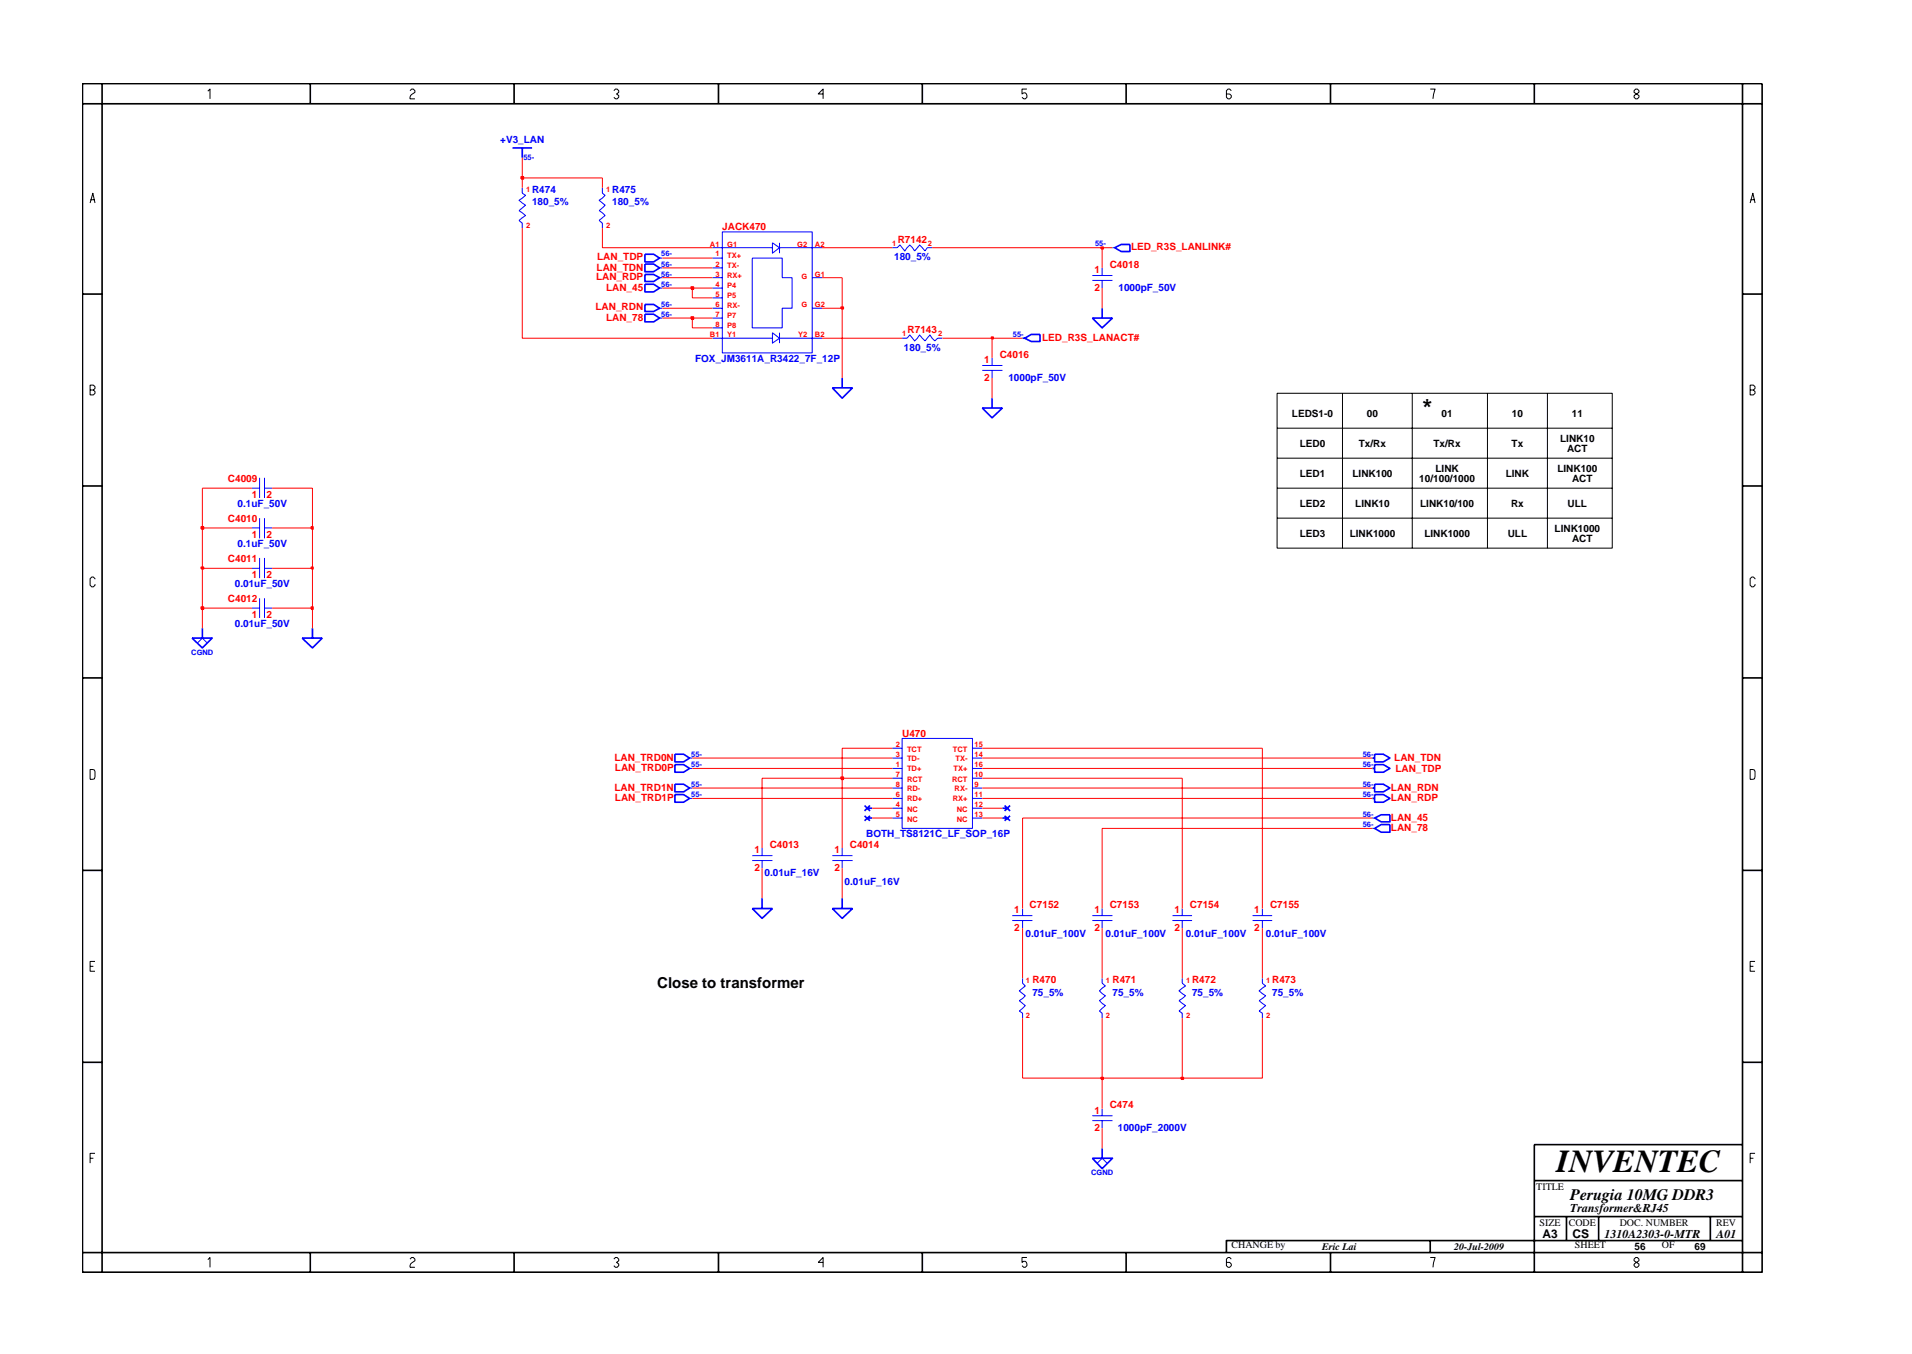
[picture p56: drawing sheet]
<svg xmlns="http://www.w3.org/2000/svg" width="297mm" height="210mm" viewBox="0 0 297 210" stroke-linecap="round" stroke-linejoin="round" font-family="sans-serif">
<defs><g id="words">
<text font-size="5" x="241.8" y="182">INVENTEC</text>
<text font-size="3.9" x="221" y="64.8">*</text>
<text font-size="2.5" x="244" y="186.3">Perugia 10MG DDR3</text>
<text font-size="2.3" x="102.1" y="153.4">Close to transformer</text>
<g font-size="1.9">
<text x="244" y="188.2">Transformer&amp;RJ45</text>
<text x="239.6" y="192.2">A3</text>
<text x="244.3" y="192.3">CS</text>
<text x="249.3" y="192.2">1310A2303-0-MTR</text>
<text x="266.6" y="192.2">A01</text>
</g>
<g font-size="1.6" fill="#00f">
<text x="77.7" y="22.2">+V3_LAN</text>
<text x="82.7" y="31.9">180_5%</text>
<text x="82.7" y="30">R474</text>
<text x="95.1" y="30">R475</text>
<text x="95.1" y="31.9">180_5%</text>
<text x="138.9" y="40.4">180_5%</text>
<text x="173.8" y="45.1">1000pF_50V</text>
<text x="108" y="56.2">FOX_JM3611A_R3422_7F_12P</text>
<text x="140.4" y="54.5">180_5%</text>
<text x="156.7" y="59.1">1000pF_50V</text>
<text x="36.9" y="78.7">0.1uF_50V</text>
<text x="36.9" y="84.9">0.1uF_50V</text>
<text x="36.5" y="91.1">0.01uF_50V</text>
<text x="36.5" y="97.3">0.01uF_50V</text>
<text x="134.6" y="130">BOTH_TS8121C_LF_SOP_16P</text>
<text x="118.8" y="136">0.01uF_16V</text>
<text x="131.2" y="137.5">0.01uF_16V</text>
<text x="159.3" y="145.5">0.01uF_100V</text>
<text x="171.8" y="145.5">0.01uF_100V</text>
<text x="184.2" y="145.5">0.01uF_100V</text>
<text x="196.7" y="145.5">0.01uF_100V</text>
<text x="160.4" y="154.6">75_5%</text>
<text x="172.8" y="154.6">75_5%</text>
<text x="185.2" y="154.6">75_5%</text>
<text x="197.6" y="154.6">75_5%</text>
<text x="173.7" y="175.6">1000pF_2000V</text>
</g>
<g font-size="1.6" fill="#f00">
<text x="112.2" y="35.8">JACK470</text>
<text x="92.8" y="40.4">LAN_TDP</text>
<text x="139.5" y="37.7">R7142</text>
<text x="172.4" y="41.6">C4018</text>
<text x="175.7" y="38.9">LED_R3S_LANLINK#</text>
<text x="92.6" y="43.5">LAN_RDP</text>
<text x="92.7" y="42">LAN_TDN</text>
<text x="94.2" y="45.1">LAN_45</text>
<text x="170" y="42.4">1</text>
<text x="170" y="45.1">2</text>
<text x="92.5" y="48.2">LAN_RDN</text>
<text x="94.2" y="49.8">LAN_78</text>
<text x="141" y="51.7">R7143</text>
<text x="161.9" y="52.9">LED_R3S_LANACT#</text>
<text x="152.9" y="56.3">1</text>
<text x="152.9" y="59.1">2</text>
<text x="155.3" y="55.6">C4016</text>
<text x="35.4" y="74.9">C4009</text>
<text x="39.1" y="77.3">1</text>
<text x="41.4" y="77.3">2</text>
<text x="35.4" y="81">C4010</text>
<text x="39.1" y="83.6">1</text>
<text x="41.4" y="83.6">2</text>
<text x="35.4" y="87.2">C4011</text>
<text x="39.1" y="89.8">1</text>
<text x="41.4" y="89.8">2</text>
<text x="35.4" y="93.5">C4012</text>
<text x="39.1" y="96">1</text>
<text x="41.4" y="96">2</text>
<text x="95.4" y="118.1">LAN_TRD0N</text>
<text x="95.5" y="119.7">LAN_TRD0P</text>
<text x="140.2" y="114.4">U470</text>
<text x="216.6" y="118.1">LAN_TDN</text>
<text x="216.8" y="119.9">LAN_TDP</text>
<text x="95.4" y="122.8">LAN_TRD1N</text>
<text x="95.5" y="124.3">LAN_TRD1P</text>
<text x="216.1" y="122.8">LAN_RDN</text>
<text x="216.1" y="124.3">LAN_RDP</text>
<text x="119.6" y="131.7">C4013</text>
<text x="132" y="131.7">C4014</text>
<text x="216.1" y="127.4">LAN_45</text>
<text x="216.1" y="129">LAN_78</text>
<text x="117.2" y="132.5">1</text>
<text x="117.2" y="135.2">2</text>
<text x="129.6" y="132.5">1</text>
<text x="129.6" y="135.2">2</text>
<text x="157.6" y="141.8">1</text>
<text x="160" y="141.1">C7152</text>
<text x="170" y="141.8">1</text>
<text x="172.4" y="141.1">C7153</text>
<text x="182.5" y="141.8">1</text>
<text x="184.9" y="141.1">C7154</text>
<text x="194.8" y="141.8">1</text>
<text x="197.3" y="141.1">C7155</text>
<text x="157.6" y="144.5">2</text>
<text x="170" y="144.5">2</text>
<text x="182.5" y="144.5">2</text>
<text x="194.8" y="144.5">2</text>
<text x="160.4" y="152.7">R470</text>
<text x="172.8" y="152.7">R471</text>
<text x="185.2" y="152.7">R472</text>
<text x="197.6" y="152.7">R473</text>
<text x="170" y="172.9">1</text>
<text x="172.4" y="172.1">C474</text>
<text x="170" y="175.6">2</text>
</g>
<g font-size="1.6">
<text x="200.7" y="64.7">LEDS1-0</text>
<text x="212.4" y="64.7">00</text>
<text x="224" y="64.7">01</text>
<text x="234.9" y="64.7">10</text>
<text x="244.2" y="64.7">11</text>
<text x="201.9" y="69.4">LED0</text>
<text x="211.1" y="69.4">Tx/Rx</text>
<text x="222.7" y="69.4">Tx/Rx</text>
<text x="234.8" y="69.4">Tx</text>
<text x="242.4" y="68.6">LINK10</text>
<text x="243.5" y="70.1">ACT</text>
<text x="201.9" y="74">LED1</text>
<text x="210.1" y="74">LINK100</text>
<text x="220.5" y="74.8">10/100/1000</text>
<text x="223" y="73.3">LINK</text>
<text x="233.9" y="74">LINK</text>
<text x="241.9" y="73.3">LINK100</text>
<text x="244.2" y="74.8">ACT</text>
<text x="201.9" y="83.3">LED3</text>
<text x="201.9" y="78.7">LED2</text>
<text x="209.7" y="83.3">LINK1000</text>
<text x="210.5" y="78.7">LINK10</text>
<text x="220.6" y="78.7">LINK10/100</text>
<text x="221.3" y="83.3">LINK1000</text>
<text x="234.2" y="83.3">ULL</text>
<text x="234.7" y="78.7">Rx</text>
<text x="241.5" y="82.6">LINK1000</text>
<text x="243.5" y="78.7">ULL</text>
<text x="244.2" y="84.2">ACT</text>
<text x="238.7" y="184.8">TITLE</text>
<text x="239.2" y="190.4">SIZE</text>
<text x="243.7" y="190.4">CODE</text>
<text x="251.6" y="190.4">DOC. NUMBER</text>
<text x="266.6" y="190.4">REV</text>
<text x="191.3" y="193.9">CHANGE by</text>
<text x="205.4" y="194.1">Eric Lai</text>
<text x="225.9" y="194.1">20-Jul-2009</text>
<text x="244.7" y="193.9">SHEET</text>
<text x="253.9" y="194.1">56</text>
<text x="258.2" y="193.9">OF</text>
<text x="263.3" y="194.1">69</text>
</g>
<g font-size="1.2" fill="#00f">
<text x="81.3" y="24.8">55-</text>
<text x="102.7" y="39.8">56-</text>
<text x="102.7" y="41.4">56-</text>
<text x="170.1" y="38.2">55-</text>
<text x="102.7" y="43">56-</text>
<text x="102.7" y="44.6">56-</text>
<text x="102.7" y="47.6">56-</text>
<text x="102.7" y="49.2">56-</text>
<text x="157.3" y="52.3">55-</text>
<text x="29.7" y="101.7">CGND</text>
<text x="107.4" y="117.5">55-</text>
<text x="107.4" y="119.1">55-</text>
<text x="211.7" y="117.5">56-</text>
<text x="211.7" y="119.1">56-</text>
<text x="107.4" y="123.7">55-</text>
<text x="107.4" y="122.2">55-</text>
<text x="211.7" y="122.2">56-</text>
<text x="211.7" y="123.7">56-</text>
<text x="211.7" y="126.9">56-</text>
<text x="211.7" y="128.4">56-</text>
<text x="169.5" y="182.5">CGND</text>
</g>
<g font-size="1.2" fill="#f00">
<text x="81.7" y="29.9">1</text>
<text x="94.2" y="29.9">1</text>
<text x="81.7" y="35.4">2</text>
<text x="94.2" y="35.4">2</text>
<text x="110.3" y="38.3">A1</text>
<text x="111.1" y="39.8">1</text>
<text x="111.1" y="41.4">2</text>
<text x="113" y="40.1">TX+</text>
<text x="113" y="41.6">TX-</text>
<text x="113" y="38.3">G1</text>
<text x="123.9" y="38.3">G2</text>
<text x="126.6" y="38.3">A2</text>
<text x="138.6" y="38.1">1</text>
<text x="144.2" y="38.1">2</text>
<text x="111.1" y="44.6">4</text>
<text x="111.1" y="46.1">5</text>
<text x="111.1" y="43">3</text>
<text x="111.1" y="47.6">6</text>
<text x="113" y="44.7">P4</text>
<text x="113" y="46.3">P5</text>
<text x="113" y="43.1">RX+</text>
<text x="113" y="47.9">RX-</text>
<text x="124.5" y="47.6">G</text>
<text x="124.5" y="43.4">G</text>
<text x="126.6" y="43">G1</text>
<text x="126.6" y="47.6">G2</text>
<text x="110.3" y="52.3">B1</text>
<text x="111.1" y="49.2">7</text>
<text x="111.1" y="50.7">8</text>
<text x="113" y="49.4">P7</text>
<text x="113" y="50.9">P8</text>
<text x="113" y="52.3">Y1</text>
<text x="124" y="52.3">Y2</text>
<text x="126.6" y="52.3">B2</text>
<text x="140.2" y="52.1">1</text>
<text x="145.8" y="52.1">2</text>
<text x="139.2" y="119.1">1</text>
<text x="139.2" y="117.5">3</text>
<text x="139.2" y="116">2</text>
<text x="140.9" y="119.8">TD+</text>
<text x="140.9" y="118.2">TD-</text>
<text x="140.9" y="116.8">TCT</text>
<text x="148" y="116.8">TCT</text>
<text x="148.1" y="119.8">TX+</text>
<text x="148.4" y="118.2">TX-</text>
<text x="151.4" y="119.1">16</text>
<text x="151.4" y="117.5">14</text>
<text x="151.4" y="116">15</text>
<text x="139.2" y="125.3">4</text>
<text x="139.2" y="120.7">7</text>
<text x="139.2" y="123.7">6</text>
<text x="139.2" y="122.2">8</text>
<text x="140.9" y="121.4">RCT</text>
<text x="140.9" y="124.4">RD+</text>
<text x="140.9" y="122.8">RD-</text>
<text x="147.9" y="121.4">RCT</text>
<text x="148" y="124.4">RX+</text>
<text x="148.3" y="122.8">RX-</text>
<text x="151.4" y="123.7">11</text>
<text x="151.4" y="122.2">9</text>
<text x="151.4" y="120.7">10</text>
<text x="151.4" y="125.3">12</text>
<text x="139.2" y="126.9">5</text>
<text x="140.9" y="126.1">NC</text>
<text x="140.9" y="127.6">NC</text>
<text x="148.6" y="126.1">NC</text>
<text x="148.6" y="127.6">NC</text>
<text x="151.4" y="126.9">13</text>
<text x="159.4" y="152.6">1</text>
<text x="171.8" y="152.6">1</text>
<text x="184.3" y="152.6">1</text>
<text x="196.7" y="152.6">1</text>
<text x="159.4" y="158.1">2</text>
<text x="171.8" y="158.1">2</text>
<text x="184.3" y="158.1">2</text>
<text x="196.7" y="158.1">2</text>
</g>
</g></defs>
<g fill="none" stroke="#00f" stroke-width=".25">
<path d="M79.6 23h3.1M81.1 23v1.5M100.2 39.5h1.3l1 .6-1 .6h-1.3zM173.2 38.5l1-.5h1.3v1.1h-1.3zM100.2 41h1.3l1 .6-1 .6h-1.3zM100.2 42.6h1.3l1 .5-1 .6h-1.3zM100.2 44.1h1.3l1 .6-1 .6h-1.3zM100.2 47.3h1.3l1 .6-1 .5h-1.3zM100.2 48.8h1.3l1 .6-1 .6h-1.3zM130.8 58.7v1.5M158.9 52.5h.3M159.2 52.5l1-.6h1.4v1.1h-1.4z"/>
<path d="M169.7 49.4h3.1l-1.6 1.5zM171.2 47.9v1.5M129.3 60.2h3.1l-1.6 1.6zM152.6 63.4h3.1l-1.6 1.5zM154.1 61.8v1.6M29.8 99.1h3.2l-1.6 1.5zM31.4 97.6v1.5M46.9 99.1h3.2l-1.6 1.5zM48.5 97.6v1.5M104.8 117.1h1.4l.9 .6-.9 .6h-1.4zM104.8 118.7h1.4l.9 .6-.9 .6h-1.4zM213.2 117.7h.4"/>
<path d="M213.2 119.3h.4M213.6 117.1h1.3l1 .6-1 .6h-1.3zM213.6 118.7h1.3l1 .6-1 .6h-1.3zM104.8 121.8h1.4l.9 .6-.9 .6h-1.4zM104.8 123.4h1.4l.9 .6-.9 .6h-1.4zM118.4 139.5v1.6M130.8 139.5v1.6M134.3 125.1l.9 .8M134.3 126.7l.9 .8M134.7 127h.8M134.7 125.5h.8M135.2 125.1l-.9 .8"/>
<path d="M135.2 126.7l-.9 .8M155.7 127h.8M155.7 125.5h.8M156.1 126.7l.8 .8M156.1 125.1l.8 .8M156.9 126.7l-.8 .8M156.9 125.1l-.8 .8M213.2 122.4h.4M213.2 124h.4M213.6 128.6l1-.6h1.3v1.2h-1.3zM213.6 121.8h1.3l1 .6-1 .6h-1.3zM213.6 123.4h1.3l1 .6-1 .6h-1.3z"/>
<path d="M213.6 127l1-.5h1.3v1.1h-1.3zM116.9 141.1h3.1l-1.6 1.5zM129.3 141.1h3.1l-1.6 1.5zM169.7 179.9h3.1l-1.6 1.6zM171.2 178.3v1.6"/>
</g>
<g fill="none" stroke="#00f" stroke-width=".16">
<path d="M81.1 29.2v.8l.5 .3-1 .8 1 .8-1 .8 1 .8-1 .7 .5 .5v.7M93.6 29.2v.8l.4 .3-.9 .8 .9 .8-.9 .8 .9 .8-.9 .7 .5 .5v.7M110.7 38.5h9.3M112.2 36h14v18.8h-14zM120 37.7l1.1 .8-1.1 .8zM121.1 38.5h6.6M121.1 37.7v1.6M138.6 38.5h.8l.4-.5 .8 1 .7-1 .8 1 .8-1 .8 1 .3-.5h.8M172.8 38.5h.4M102.5 40.1h.4M102.5 41.6h.4M102.5 43.1h.4"/>
<path d="M102.5 44.7h.4M102.5 47.9h.4M102.5 49.4h.4M110.7 40.1h1.5M110.7 41.6h1.5M110.7 43.1h1.5M110.7 44.7h1.5M110.7 47.9h1.5M110.7 49.4h1.5M110.7 46.3h1.5M110.7 50.9h1.5M110.7 52.5h9.3"/>
<path d="M116.9 40.1h4.6v3h1.5v4.8h-1.5v3h-4.6zM120 51.7l1.1 .8-1.1 .8zM121.1 52.5h6.6M121.1 51.7v1.6M126.2 43.1h1.5M126.2 47.9h1.5M140.2 52.5h.7l.4-.5 .8 .9 .8-.9 .8 .9 .8-.9 .7 .9 .5-.4h.7M152.6 56.8h3.1M152.6 57.5h3.1M154.1 55.6v1.2M154.1 57.5v1.2M169.7 42.8h3.1"/>
<path d="M169.7 43.5h3.1M171.2 41.6v1.2M171.2 43.5v1.2M39.1 75.8h1.2M40.3 74.2v3.1M41.1 74.2v3.1M41.1 75.8h1.2M30.7 99.9l.7-.8 .8 .8M39.1 88.3h1.2M39.1 94.4h1.2M39.1 82h1.2M40.3 80.5v3.1"/>
<path d="M40.3 86.6v3.2M40.3 92.9v3.1M41.1 88.3h1.2M41.1 80.5v3.1M41.1 86.6v3.2M41.1 92.9v3.1M41.1 94.4h1.2M41.1 82h1.2M107.1 117.7h.5M107.1 119.3h.5M138.6 117.7h1.6M138.6 119.3h1.6"/>
<path d="M138.6 116.2h1.6M140.2 114.7h10.9v13.9h-10.9zM151.1 117.7h1.5M151.1 119.3h1.5M151.1 116.2h1.5M107.1 122.4h.5M107.1 124h.5M116.9 132.9h3.1M116.9 133.6h3.1M118.4 131.7v1.2M118.4 133.6v1.2M129.3 132.9h3.1"/>
<path d="M129.3 133.6h3.1M130.8 131.7v1.2M130.8 133.6v1.2M138.6 122.4h1.6M138.6 124h1.6M138.6 125.5h1.6M138.6 127h1.6M138.6 120.8h1.6M151.1 122.4h1.5M151.1 124h1.5M151.1 125.5h1.5M151.1 127h1.5"/>
<path d="M151.1 120.8h1.5M213.2 128.6h.4M213.2 127h.4M157.3 142.2h3.1M157.3 142.9h3.1M158.9 151.9v.8l.4 .4-.9 .8 .9 .7-.9 .8 .9 .8-.9 .8 .5 .3v.8M158.9 141.1v1.1M158.9 142.9v1.2M169.7 142.2h3.1M169.7 142.9h3.1M171.2 151.9v.8l.5 .4-.9 .8 .9 .7-.9 .8 .9 .8-.9 .8 .4 .3v.8M171.2 141.1v1.1"/>
<path d="M171.2 142.9v1.2M182.1 142.2h3.1M182.1 142.9h3.1M183.7 151.9v.8l.5 .4-1 .8 1 .7-1 .8 1 .8-1 .8 .5 .3v.8M183.7 141.1v1.1M183.7 142.9v1.2M194.6 142.2h3M194.6 142.9h3M196.1 151.9v.8l.5 .4-1 .8 1 .7-1 .8 1 .8-1 .8 .5 .3v.8M196.1 141.1v1.1M196.1 142.9v1.2M169.7 173.3h3.1"/>
<path d="M169.7 174h3.1M171.2 172.2v1.1M171.2 174v1.2M170.5 180.6l.7-.7 .8 .7"/>
</g>
<path d="M158.9 158.1v9.3h12.3v4.8M171.2 175.2v3.1" fill="none" stroke="#f00" stroke-width=".16"/>
<path d="M171.1 167.3h.3v.3h-.3z" fill="#8e2323"/>
<path d="M171.1 167.3h.3v.3h-.3z" fill="none" stroke="#f00" stroke-width=".25"/>
<path d="M171.2 158.1v9.3h12.5" fill="none" stroke="#f00" stroke-width=".16"/>
<path d="M183.5 167.3h.3v.3h-.3z" fill="#8e2323"/>
<path d="M183.5 167.3h.3v.3h-.3z" fill="none" stroke="#f00" stroke-width=".25"/>
<g fill="none" stroke="#f00" stroke-width=".16">
<path d="M196.1 116.2v24.9M107.6 124h31M107.6 122.4h31M118.4 131.7v-10.9h12.4v10.9M118.4 134.8v4.7M130.8 134.8v4.7M135.5 127h3.1M135.5 125.5h3.1M152.6 127h3.1M152.6 125.5h3.1M152.6 124h60.6M152.6 122.4h60.6"/>
<path d="M183.7 120.8v20.3M213.2 127h-54.3v14.1M213.2 128.6h-42v12.5M158.9 144.1v7.8M171.2 144.1v7.8M183.7 158.1v9.3h12.4v-9.3M183.7 144.1v7.8M196.1 144.1v7.8"/>
</g>
<path d="M130.7 120.7h.3v.3h-.3z" fill="#8e2323"/>
<path d="M130.7 120.7h.3v.3h-.3z" fill="none" stroke="#f00" stroke-width=".25"/>
<path d="M31.4 94.4v3.2M48.5 94.4v3.2M107.6 119.3h31M107.6 117.7h31M138.6 116.2h-7.8v4.6h7.8M152.6 119.3h60.6M152.6 117.7h60.6M152.6 116.2h43.5M152.6 120.8h31.1" fill="none" stroke="#f00" stroke-width=".16"/>
<path d="M31.3 94.3h.3v.3h-.3z" fill="#8e2323"/>
<path d="M31.3 94.3h.3v.3h-.3z" fill="none" stroke="#f00" stroke-width=".25"/>
<path d="M31.4 88.3v6.1h7.7M42.3 94.4h6.2" fill="none" stroke="#f00" stroke-width=".16"/>
<path d="M48.4 94.3h.2v.3h-.2z" fill="#8e2323"/>
<path d="M48.4 94.3h.2v.3h-.2z" fill="none" stroke="#f00" stroke-width=".25"/>
<path d="M48.5 88.3v6.1" fill="none" stroke="#f00" stroke-width=".16"/>
<path d="M31.3 88.1h.3v.2h-.3z" fill="#8e2323"/>
<path d="M31.3 88.1h.3v.2h-.3z" fill="none" stroke="#f00" stroke-width=".25"/>
<path d="M31.4 82v6.3h7.7M42.3 88.3h6.2" fill="none" stroke="#f00" stroke-width=".16"/>
<path d="M48.4 88.1h.2v.2h-.2z" fill="#8e2323"/>
<path d="M48.4 88.1h.2v.2h-.2z" fill="none" stroke="#f00" stroke-width=".25"/>
<path d="M48.5 82v6.3" fill="none" stroke="#f00" stroke-width=".16"/>
<path d="M31.3 81.8h.3v.4h-.3z" fill="#8e2323"/>
<path d="M31.3 81.8h.3v.4h-.3z" fill="none" stroke="#f00" stroke-width=".25"/>
<path d="M31.4 75.8v6.2h7.7M42.3 82h6.2" fill="none" stroke="#f00" stroke-width=".16"/>
<path d="M48.4 81.8h.2v.4h-.2z" fill="#8e2323"/>
<path d="M48.4 81.8h.2v.4h-.2z" fill="none" stroke="#f00" stroke-width=".25"/>
<path d="M81.1 35.4v17.1h29.6M127.7 52.5h12.5M130.8 47.9v10.8M146.4 52.5h7.7v3.1M154.1 58.7v3.1M31.4 75.8h7.7M42.3 75.8h6.2v6.2" fill="none" stroke="#f00" stroke-width=".16"/>
<path d="M154 52.4h.3v.2h-.3z" fill="#8e2323"/>
<path d="M154 52.4h.3v.2h-.3z" fill="none" stroke="#f00" stroke-width=".25"/>
<path d="M102.9 49.4h4.7v1.5h3.1M154.1 52.5h4.8" fill="none" stroke="#f00" stroke-width=".16"/>
<path d="M107.4 49.2h.3v.4h-.3z" fill="#8e2323"/>
<path d="M107.4 49.2h.3v.4h-.3z" fill="none" stroke="#f00" stroke-width=".25"/>
<path d="M102.9 47.9h7.8M107.6 49.4h3.1M127.7 47.9h3.1" fill="none" stroke="#f00" stroke-width=".16"/>
<path d="M130.7 47.7h.3v.2h-.3z" fill="#8e2323"/>
<path d="M130.7 47.7h.3v.2h-.3z" fill="none" stroke="#f00" stroke-width=".25"/>
<path d="M102.9 44.7h4.7v1.6h3.1M130.8 43.1v4.8M171.2 44.7v3.2" fill="none" stroke="#f00" stroke-width=".16"/>
<path d="M107.4 44.6h.3v.3h-.3z" fill="#8e2323"/>
<path d="M107.4 44.6h.3v.3h-.3z" fill="none" stroke="#f00" stroke-width=".25"/>
<path d="M93.6 35.4v3.1h17.1M127.7 38.5h10.9M144.8 38.5h26.4v3.1M102.9 43.1h7.8M102.9 41.6h7.8M102.9 40.1h7.8M107.6 44.7h3.1M127.7 43.1h3.1" fill="none" stroke="#f00" stroke-width=".16"/>
<path d="M171.1 38.4h.3v.2h-.3z" fill="#8e2323"/>
<path d="M171.1 38.4h.3v.2h-.3z" fill="none" stroke="#f00" stroke-width=".25"/>
<path d="M81.1 27.6v1.6M93.6 27.6v1.6M171.2 38.5h1.6" fill="none" stroke="#f00" stroke-width=".16"/>
<path d="M81 27.5h.3v.3h-.3z" fill="#8e2323"/>
<path d="M81 27.5h.3v.3h-.3z" fill="none" stroke="#f00" stroke-width=".25"/>
<path d="M81.1 24.5v3.1h12.5" fill="none" stroke="#f00" stroke-width=".16"/>
<g fill="none" stroke="#000" stroke-width=".16">
<path d="M32.3 14.2l.3-.4v1.6M63.7 14.1l.3-.3h.2l.3 .3v.2l-.5 .4-.3 .4v.3h.8M95.4 14.1l.2-.3h.3l.2 .3v.2l-.3 .3 .3 .2v.3l-.2 .3h-.3l-.2-.3M127.9 14.6h-.8l.8-.8v1.6M159.5 13.8h-.7v.8l.2-.2a.5 .5 0 0 1 .5 .7l-.2 .3h-.3l-.2-.3M191.3 14.1l-.3-.3h-.2l-.3 .3v1l.3 .3h.2l.3-.3v-.3l-.3-.2h-.5M222.2 13.8h.8l-.4 1.6M253.9 14.1l.2-.3h.3l.2 .3v.2l-.7 .5v.3l.2 .3h.3l.2-.3v-.3l-.7-.5zM14 31.5l.4-1.5 .4 1.5M14.1 31h.6M271.9 31.5l.4-1.5 .4 1.5M272 31h.6"/>
<path d="M14 59.8h.5l.3 .3v.2l-.3 .3 .3 .2v.3l-.3 .2h-.5zM14 60.6h.5M198.4 61.1h52.1v24h-52.1zM198.4 66.5h52.1M198.4 71.1h52.1M198.4 75.8h52.1M208.6 61.1v24M219.4 61.1v24M231.1 61.1v24M240.4 61.1v24M271.9 60.6h.5l.3-.3v-.2l-.3-.3h-.5v1.5h.5l.3-.2v-.3l-.3-.2M14.8 89.9l-.3-.3h-.2l-.3 .3v1l.3 .2h.2l.3-.2v-.2"/>
<path d="M198.4 80.5h52.1M272.7 89.9l-.3-.3h-.3l-.2 .3v1l.2 .2h.3l.3-.2v-.2M14 119.5l.7 .1 .1 .2-.1 1.1-.7 .1zM271.9 119.5l.7 .1 .1 .2-.1 1.1-.7 .1zM14 150.1h.5M14.8 149.3h-.8v1.5h.8M271.9 150.1h.5M272.7 149.3h-.8v1.5h.8M14 179.9h.5M14.8 179.1h-.8v1.5M271.9 179.9h.5M272.7 179.1h-.8v1.5"/>
<path d="M32.3 195.6l.3-.3v1.5M63.7 195.5l.3-.2h.2l.3 .2v.3l-.7 .5-.1 .2v.3h.8M95.4 195.5l.2-.2h.3l.2 .2v.3l-.3 .2 .3 .3v.2l-.2 .3h-.3l-.2-.3M127.9 196h-.8l.8-.7v1.5M159.5 195.3h-.7v.7l.2-.1a.5 .5 0 0 1 .5 .6l-.2 .3h-.3l-.2-.3M191.3 195.5l-.3-.2h-.2l-.3 .2v1l.3 .3h.2l.3-.3v-.2l-.3-.3h-.5M222.2 195.3h.8l-.4 1.5M254.1 195.3l-.2 .2v.3l.7 .5v.2l-.2 .3h-.3l-.2-.3v-.2l.7-.5v-.3l-.2-.2z"/>
</g>
<g fill="none" stroke="#000" stroke-width=".25">
<path d="M12.8 13h261v184.6h-261zM12.8 16.1h261M15.9 13v184.6M48.2 13v3.1M79.9 13v3.1M111.6 13v3.1M143.3 13v3.1M174.9 13v3.1M206.7 13v3.1M238.4 13v3.1M270.7 13v184.6M12.8 45.7h3.1"/>
<path d="M270.7 45.7h3.1M12.8 75.5h3.1M270.7 75.5h3.1M12.8 105.3h3.1M270.7 105.3h3.1M12.8 135.2h3.1M270.7 135.2h3.1M12.8 165h3.1M270.7 165h3.1M270.7 177.7h-32.3v19.9M12.8 194.5h261M48.2 194.5v3.1"/>
<path d="M79.9 194.5v3.1M111.6 194.5v3.1M143.3 194.5v3.1M174.9 194.5v3.1M206.7 194.5v3.1M222.2 192.6v1.9M238.4 183.3h32.3M238.4 188.9h32.3M243.4 188.9v3.7M248.4 188.9v3.7M265.7 188.9v3.7M270.7 192.6h-80.2v1.9"/>
</g>
<use href="#words"/>
</svg>
